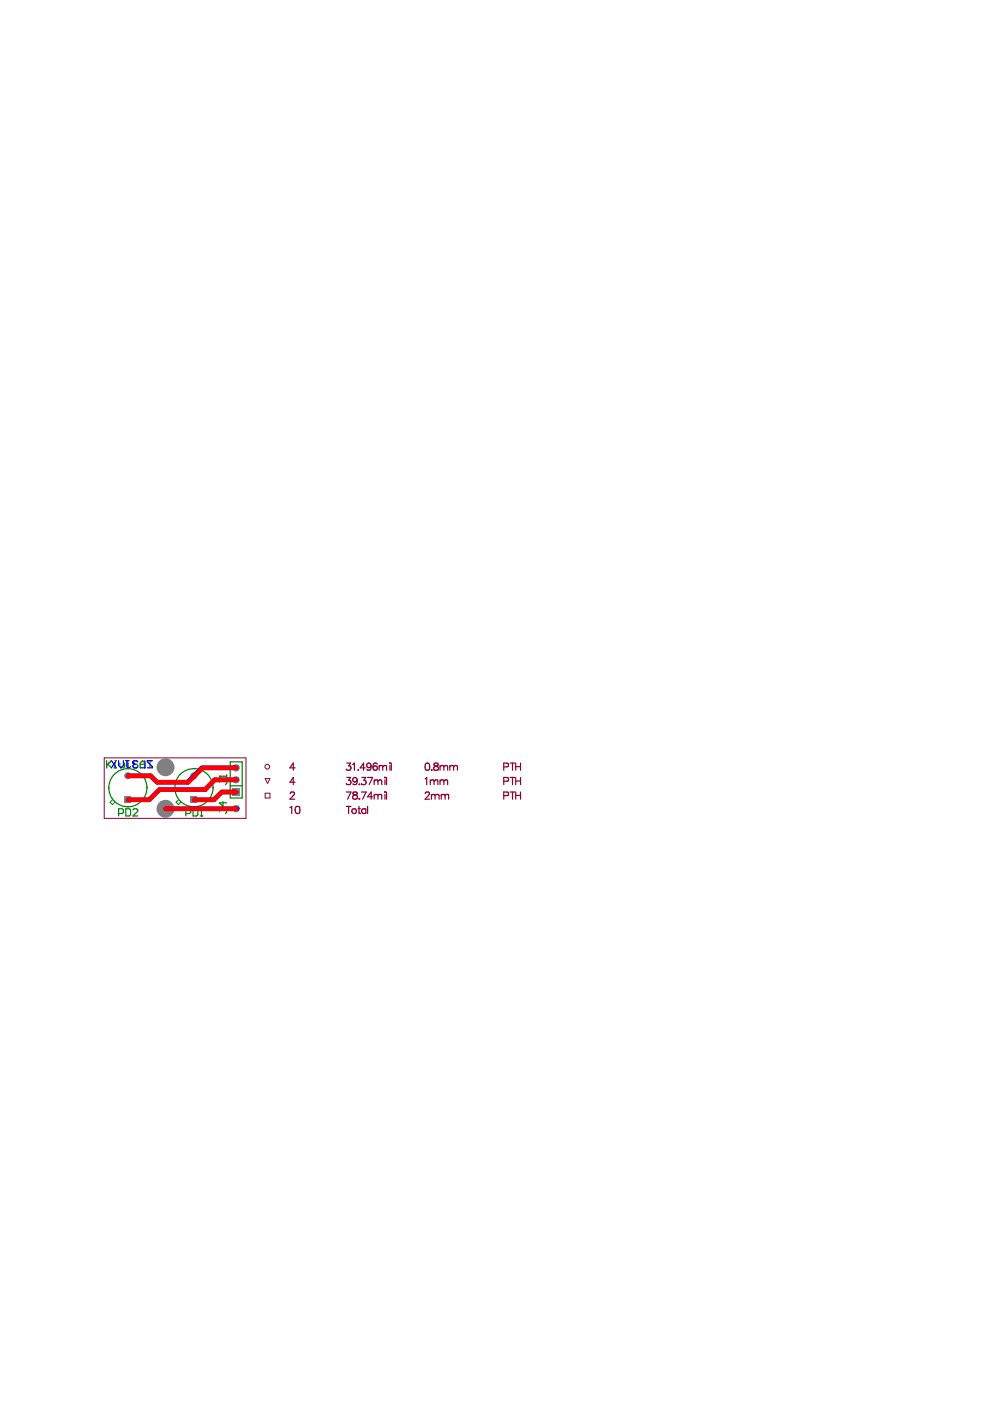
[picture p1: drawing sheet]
<svg xmlns="http://www.w3.org/2000/svg" width="210mm" height="297mm" viewBox="0 0 210 297" stroke-linecap="round" stroke-linejoin="round" font-family="sans-serif">
<g fill="none" stroke="#808080" stroke-width=".21">
<path d="M26.9 169.6h.4M26.9 164.5h.4M27.1 164.3v.4M27.1 169.4v.4M34.6 171.5h1M34.6 162.7h1M35.1 162.2v1M35.1 171v1M40.9 169.6h.5M40.9 164.5h.5M41.1 164.3v.4M41.1 169.4v.4"/>
<path d="M49.8 171.5h.5M49.8 167.9h.5M49.8 165.3h.5M49.8 162.8h.5M50.1 162.5v.6M50.1 165.1v.5M50.1 167.7v.5M50.1 171.2v.5"/>
</g>
<g fill="none" stroke="#8d0034" stroke-width=".21">
<path d="M22.1 160.7h30.1v12.8h-30.1zM34.6 162.2h1v1h-1zM34.6 171h1v1h-1zM49.6 171h1l-.5 1zM49.6 167.4h1l-.5 1zM49.6 164.8h1l-.5 1zM49.6 162.3h1l-.5 1zM56.2 168.2h1v1h-1zM56.2 165.1h1l-.5 1z"/>
<circle cx="27.1" cy="169.6" r=".5"/>
<circle cx="27.1" cy="164.5" r=".49"/>
<circle cx="41.1" cy="169.6" r=".51"/>
<circle cx="41.1" cy="164.5" r=".5"/>
<circle cx="56.7" cy="162.6" r=".5"/>
</g>
<g fill="none" stroke="#8d0034" stroke-width=".25">
<path d="M61.5 171.2l.3-.2v1.5M61.6 168.3l.2-.4 .5 .1 .1 .2v.3l-.9 .9h1M62.6 165.8h-1.1l.7-1v1.6M62.6 162.8h-1.1l.7-1v1.5M62.8 171h.6l.1 1.2a.48 .48 0 0 1-.4 .3 .48 .48 0 0 1-.4-.3 1.15 1.15 0 0 1 .1-1.2zM73.4 167.9h1l-.7 1.5M73.4 171h1M73.5 164.8h.8l-.4 .6a.51 .51 0 0 1 .4 .8 .51 .51 0 0 1-.9-.1M73.5 161.8h.8l-.4 .6a.51 .51 0 0 1 .4 .8 .51 .51 0 0 1-.9-.1M73.9 171v1.5M74.8 162.1l.3-.3v1.5M74.9 168v.4l.5 .2a.45 .45 0 0 1 .4 .4 .45 .45 0 0 1-.4 .4h-.5l-.1-.5 .2-.3 .6-.2 .1-.3-.1-.1z"/>
<path d="M75.7 165.3a.7 .7 0 0 1-.6 1.1l-.2-.1-.1-.2M75.9 171.5h.5M76 163.2v.1zM76.1 169.4h.2zM76.1 166.3h.2zM76.1 171l.1 1.4 .3 .1M76.6 167.9h1l-.7 1.5M76.8 164.8h.8l-.5 .6a.49 .49 0 0 1 .5 .6 .49 .49 0 0 1-.6 .4l-.4-.3M77.4 162.8h-1l.7-1v1.5M77.6 171.7a.49 .49 0 0 0-.8-.1 .49 .49 0 0 0 0 .7 .49 .49 0 0 0 .8-.1M77.6 171.5v1M77.9 164.8h1.1l-.7 1.6"/>
<path d="M77.9 171v1.5M78.7 162.3a.69 .69 0 0 1-.5 1h-.3l-.1-.2M79 168.9h-1.1l.8-1v1.5M79.3 165.6l.4-.3h.2l.2 .3M79.3 165.3v1.1M79.3 168.4v1M79.3 168.7l.4-.3 .4 .1v.2M80 162a.43 .43 0 0 0-.4-.2 .43 .43 0 0 0-.4 .3l-.1 .7M80.1 168.7l.4-.3 .4 .1v.9M80.1 165.6v.8M80.1 168.7v.7M80.1 165.6l.4-.3 .4 .1v1"/>
<path d="M80.4 162.3v1M80.4 162.6l.3-.3 .4 .1 .1 .2M81.2 162.6l.3-.3 .4 .1 .1 .9M81.2 162.6v.7M81.5 167.9h.2zM81.5 164.8h.2zM81.6 165.3v1.1M81.6 168.4v1M82 164.8v1.6M82 167.9v1.5M82.6 161.8h.1zM82.7 162.3v1"/>
<path d="M83 161.8v1.5M90.1 165.1l.4-.3v1.6M90.2 168.3l.3-.4 .4 .1 .2 .2-.3 .5-.7 .7h1M90.3 161.9a.48 .48 0 0 1 .8 .2v1l-.2 .2h-.6l-.2-.6 .1-.6zM91.2 165.6l.4-.3 .3 .1 .1 .2M91.2 165.3v1.1M91.5 168.7l.2-.2a.38 .38 0 0 1 .5 .2M91.5 168.4v1M91.5 163.2v.1zM92 165.6l.4-.3 .4 .1v1M92 165.6v.8M92.1 161.9v.4l.7 .2 .2 .3a.51 .51 0 0 1-.5 .5 .51 .51 0 0 1-.6-.5l.3-.3 .6-.2 .1-.3a.54 .54 0 0 0-.8-.1z"/>
<path d="M92.2 168.7l.4-.3 .4 .1 .1 .9M92.2 168.7v.7M93.3 165.6l.3-.3h.3l.2 .3M93.3 162.3v1M93.3 165.3v1.1M93.3 162.6l.3-.3h.3l.2 .3M93.6 168.7l.3-.3 .4 .1 .1 .2M93.6 168.4v1M94.1 165.6l.4-.3 .3 .1 .1 1M94.1 162.6v.7M94.1 165.6v.8M94.1 162.6l.4-.3 .3 .1 .1 .9"/>
<path d="M94.4 168.7l.3-.3 .4 .1v.9M94.4 168.7v.7M95.4 162.6l.4-.3 .3 .1 .1 .2M95.4 162.3v1M96.2 162.6l.4-.3 .3 .1 .1 .9M96.2 162.6v.7M106.8 168.7l.9-.1 .1-.2-.1-.4-.9-.1v1.5M106.8 162.6l.9-.1 .1-.2-.1-.4-.9-.1v1.5M106.8 165.6h.9l.1-.3-.1-.4-.9-.1v1.6M108.2 167.9h1M108.2 164.8h1M108.2 161.8h1"/>
<path d="M108.7 161.8v1.5M108.7 164.8v1.6M108.7 167.9v1.5M109.3 168.6h1.1M109.3 161.8v1.5M109.3 164.8v1.6M109.3 167.9v1.5M109.3 165.6h1.1M109.3 162.5h1.1M110.4 161.8v1.5M110.4 164.8v1.6M110.4 167.9v1.5"/>
<circle cx="75.1" cy="172" r=".51"/>
<circle cx="75.2" cy="165.3" r=".49"/>
<circle cx="78.2" cy="162.3" r=".47"/>
<circle cx="79.5" cy="162.9" r=".47"/>
</g>
<g fill="#808080">
<circle cx="35.1" cy="171.5" r="1.91"/>
<circle cx="35.1" cy="162.7" r="1.91"/>
<circle cx="41.1" cy="164.5" r=".75"/>
<circle cx="50.1" cy="171.4" r=".78"/>
<circle cx="50.1" cy="165.3" r=".78"/>
<circle cx="50.1" cy="162.8" r=".78"/>
<circle cx="27.1" cy="164.5" r=".75"/>
</g>
<g fill="#808080">
<path d="M40.4 168.9h1.5v1.4h-1.5z"/>
<path d="M49.3 167.1h1.5v1.6h-1.5z"/>
<path d="M26.4 168.9h1.5v1.4h-1.5z"/>
</g>
<path d="M23.8 169.6l-.5 .5 .5 .5 .5-.5M37.8 169.6l-.5 .5 .5 .5 .6-.5" fill="none" stroke="#008000" stroke-width=".21"/>
<g fill="none" stroke="#008000" stroke-width=".25">
<path d="M22.6 161.3v1.5M22.9 162l.7 .8M23.6 161.3l-1 1M24.1 162.8h.5M24.1 161.8h.3v1M24.4 161.3h.1M25.1 172.5h.8l.3-.3v-.5l-.3-.2h-.8v1.5M25.4 161.8v.7l.3 .3 .2-.3 .3 .3 .2-.3v-.7M26.7 171.5h.7l.3 .2v1l-.3 .3h-.7zM26.9 162.8h.5M26.9 161.8h.3v1M27.2 161.3h.1"/>
<path d="M28.2 171.7l.2-.2h.6l.2 .2v.3l-1 1h1M29.2 161.5l-.2-.2h-.6l-.2 .2v.3l.2 .2h.6l.2 .3v.2l-.2 .3h-.6l-.2-.3M29.7 162h1M29.7 162.8v-1l.5-.5 .5 .5v1M31.2 161.3h1.1M31.8 161.3v1.5M39.4 172.5h.8l.2-.3v-.5l-.2-.2h-.8v1.5M40.9 171.5h.8l.3 .2v1l-.3 .3h-.8zM42.5 173h.5M42.7 171.5h.1M42.7 171.5v1.5M42.7 171.5l-.2 .2"/>
<path d="M46.5 164.6h.1M46.5 165.3v.5M46.5 171.5v.5M46.5 171.7h1.3l.2 .3v.2l-.2 .3M46.5 165.6h1.3l.2 .2v.3l-.2 .3M46.5 164.6h1.5M46.5 164.6l.3 .2M47.3 170v1l-.8-.8h1.5M48 164.3v.5M48.8 161.5h2.6v7.7h-2.6zM48.8 166.6h2.6"/>
<circle cx="27.1" cy="167" r="4"/>
<circle cx="41.1" cy="167" r="4.1"/>
</g>
<path d="M35.1 171.5h15M42.8 162.8l-3 3h-6.5l-1.4-1.3h-4.8M43.5 167.4h-9.7l-2.2 2.2h-4.5M47 167.9l-1.7 1.7h-4.2" fill="none" stroke="#00f" stroke-width=".97"/>
<circle cx="50.1" cy="171.5" r=".49" fill="#00f"/>
<path d="M42.8 162.8h7.3M47 167.9h3.1M50.1 165.3h-4.6l-2 2.1" fill="none" stroke="#00f" stroke-width=".97"/>
<path d="M23.6 161.3l1 1.5M24.6 161.3l-1 1.5M25.1 161.3v1l.6 .5 .5-.5v-1M26.7 161.3h.5M26.9 161.3v1.2l.3 .3h.2l.3-.3M28.2 161.8h.1M28.2 161.8l.2 .2M28.4 162l-.2 .3v.2l.2 .3h.6l.2-.3M28.4 162h.3M29.2 161.5l-.2-.2h-.6l-.2 .2v.3M30.7 161.3v1.5h-1M32.3 161.3h-1.1v.2l1.1 1v.3h-1.1" fill="none" stroke="#00f" stroke-width=".25"/>
<path d="M27.1 164.5h4.8M33.8 167.4l-2.2 2.2h-4.5" fill="none" stroke="#f00" stroke-width=".97"/>
<circle cx="35.1" cy="171.5" r=".49" fill="#f00"/>
<path d="M35.1 171.5h15M50.1 165.3h-4.6l-2 2.1h-9.7M50.1 162.8h-7.1l-3.1 3h-6.6l-1.4-1.3M50.1 167.9h-3.1l-1.7 1.7h-4.2" fill="none" stroke="#f00" stroke-width=".97"/>
</svg>
